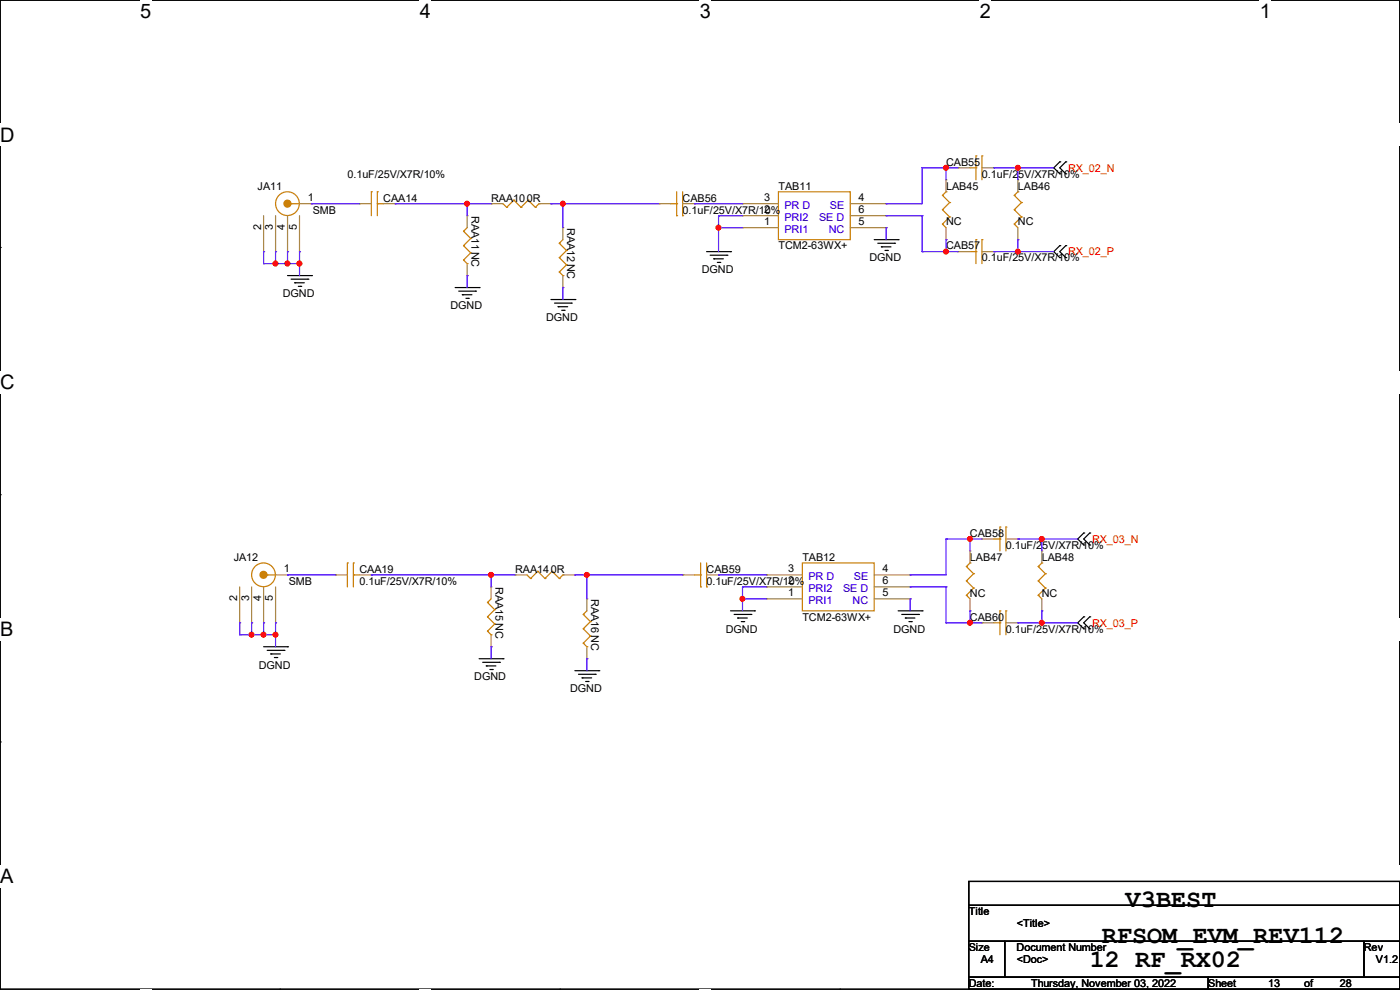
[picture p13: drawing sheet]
<svg xmlns="http://www.w3.org/2000/svg" width="297mm" height="210mm" viewBox="0 0 297 210" stroke-linecap="round" stroke-linejoin="round" font-family="sans-serif">
<defs><g id="words">
<g font-size="5.3">
<text x="238.8" y="192.5">V3BEST</text>
<text x="233.7" y="200.1">RFSOM_EVM_REV112</text>
<text x="231.2" y="205.2">12 RF_RX02</text>
</g>
<g font-size="4.2">
<text x="29.7" y="3.9">5</text>
<text x="89.1" y="3.9">4</text>
<text x="148.5" y="3.9">3</text>
<text x="207.9" y="3.9">2</text>
<text x="267.3" y="3.9">1</text>
<text x="0" y="30.1">D</text>
<text x="0" y="82.5">C</text>
<text x="0" y="135">B</text>
<text x="0" y="187.4">A</text>
<text x="297" y="187.4">A</text>
</g>
<g font-size="2.3">
<text x="200.7" y="35.1">CAB55</text>
<text x="54.7" y="40.2">JA11</text>
<text x="73.7" y="37.7">0.1uF/25V/X7R/10%</text>
<text x="165.1" y="40.2">TAB11</text>
<text x="200.7" y="40.2">LAB45</text>
<text x="208.3" y="37.7">0.1uF/25V/X7R/10%</text>
<text x="215.9" y="40.2">LAB46</text>
<text x="65.3" y="42.7">1</text>
<text x="66.3" y="45.3">SMB</text>
<text x="81.3" y="42.8">CAA14</text>
<text x="100" y="45.8" transform="rotate(90 100 45.8)">RAA11NC</text>
<text x="104.2" y="42.8">RAA100R</text>
<text x="144.8" y="42.8">CAB56</text>
<text x="144.8" y="45.3">0.1uF/25V/X7R/10%</text>
<text x="162.1" y="47.8">1</text>
<text x="162.1" y="45.2">2</text>
<text x="162.1" y="42.7">3</text>
<text x="182.2" y="42.7">4</text>
<text x="182.2" y="47.8">5</text>
<text x="182.2" y="45.2">6</text>
<text x="200.7" y="47.8">NC</text>
<text x="215.9" y="47.8">NC</text>
<text x="55.4" y="48.8" transform="rotate(-90 55.4 48.8)">2</text>
<text x="57.9" y="48.8" transform="rotate(-90 57.9 48.8)">3</text>
<text x="60.5" y="48.8" transform="rotate(-90 60.5 48.8)">4</text>
<text x="63" y="48.8" transform="rotate(-90 63 48.8)">5</text>
<text x="120.4" y="48.3" transform="rotate(90 120.4 48.3)">RAA12NC</text>
<text x="165.1" y="52.9">TCM2-63WX+</text>
<text x="200.7" y="52.9">CAB57</text>
<text x="148.9" y="58">DGND</text>
<text x="184.4" y="55.5">DGND</text>
<text x="208.3" y="55.5">0.1uF/25V/X7R/10%</text>
<text x="60" y="63.1">DGND</text>
<text x="95.5" y="65.6">DGND</text>
<text x="115.9" y="68.2">DGND</text>
<text x="205.8" y="113.9">CAB58</text>
<text x="49.6" y="119">JA12</text>
<text x="170.2" y="119">TAB12</text>
<text x="205.8" y="119">LAB47</text>
<text x="213.4" y="116.4">0.1uF/25V/X7R/10%</text>
<text x="221" y="119">LAB48</text>
<text x="60.2" y="121.4">1</text>
<text x="61.3" y="124">SMB</text>
<text x="76.2" y="121.5">CAA19</text>
<text x="76.2" y="124">0.1uF/25V/X7R/10%</text>
<text x="105.1" y="124.5" transform="rotate(90 105.1 124.5)">RAA15NC</text>
<text x="109.3" y="121.5">RAA140R</text>
<text x="149.9" y="121.5">CAB59</text>
<text x="149.9" y="124">0.1uF/25V/X7R/10%</text>
<text x="167.2" y="124">2</text>
<text x="167.2" y="121.4">3</text>
<text x="187.2" y="121.4">4</text>
<text x="187.2" y="124">6</text>
<text x="50.3" y="127.6" transform="rotate(-90 50.3 127.6)">2</text>
<text x="52.8" y="127.6" transform="rotate(-90 52.8 127.6)">3</text>
<text x="55.4" y="127.6" transform="rotate(-90 55.4 127.6)">4</text>
<text x="57.9" y="127.6" transform="rotate(-90 57.9 127.6)">5</text>
<text x="125.4" y="127" transform="rotate(90 125.4 127)">RAA16NC</text>
<text x="167.2" y="126.5">1</text>
<text x="170.2" y="131.7">TCM2-63WX+</text>
<text x="187.2" y="126.5">5</text>
<text x="205.8" y="131.7">CAB60</text>
<text x="205.8" y="126.6">NC</text>
<text x="221" y="126.6">NC</text>
<text x="154" y="134.2">DGND</text>
<text x="189.5" y="134.2">DGND</text>
<text x="213.4" y="134.2">0.1uF/25V/X7R/10%</text>
<text x="54.9" y="141.8">DGND</text>
<text x="100.6" y="144.4">DGND</text>
<text x="120.9" y="146.9">DGND</text>
<text x="205.5" y="194.1">Title</text>
<text x="215.7" y="196.7">&lt;Title&gt;</text>
<text x="205.5" y="201.8">Size</text>
<text x="215.7" y="201.8">Document Number</text>
<text x="289.4" y="201.8">Rev</text>
<text x="205.5" y="209.4">Date:</text>
<text x="208.1" y="204.3">A4</text>
<text x="215.7" y="204.3">&lt;Doc&gt;</text>
<text x="218.7" y="209.4">Thursday, November 03, 2022</text>
<text x="256.3" y="209.4">Sheet</text>
<text x="269" y="209.4">13</text>
<text x="276.7" y="209.4">of</text>
<text x="284.3" y="209.4">28</text>
<text x="291.9" y="204.3">V1.2</text>
</g>
<g font-size="2.3" fill="#f00">
<text x="226.6" y="36.4">RX_02_N</text>
<text x="226.6" y="54.2">RX_02_P</text>
<text x="231.7" y="115.1">RX_03_N</text>
<text x="231.7" y="132.9">RX_03_P</text>
</g>
<g font-size="2.3" fill="#00c">
<text x="166.4" y="46.8">PRI2</text>
<text x="166.4" y="44.3">PR D</text>
<text x="173.8" y="46.8">SE D</text>
<text x="176.1" y="44.3">SE</text>
<text x="166.4" y="49.4">PRI1</text>
<text x="175.8" y="49.4">NC</text>
<text x="171.5" y="125.6">PRI2</text>
<text x="171.5" y="123">PR D</text>
<text x="178.9" y="125.6">SE D</text>
<text x="181.1" y="123">SE</text>
<text x="171.5" y="128.1">PRI1</text>
<text x="180.9" y="128.1">NC</text>
</g>
</g></defs>
<path d="M0 0h297v209.8h-297z" fill="none" stroke="#000" stroke-width=".25"/>
<g fill="#fff">
<path d="M29.7 0h2.4v4.8h-2.4z"/>
<path d="M29.7 209.8h2.4v.2h-2.4z"/>
</g>
<path d="M59.4 0h.1M59.4 209.8h.1" fill="none" stroke="#000" stroke-width=".25"/>
<g fill="#fff">
<path d="M89.1 0h2.3v4.8h-2.3z"/>
<path d="M89.1 209.8h2.3v.2h-2.3z"/>
</g>
<path d="M118.8 0h.1M118.8 209.8h.1" fill="none" stroke="#000" stroke-width=".25"/>
<g fill="#fff">
<path d="M148.5 0h2.3v4.8h-2.3z"/>
<path d="M148.5 209.8h2.3v.2h-2.3z"/>
</g>
<path d="M178.2 0h.1M178.2 209.8h.1" fill="none" stroke="#000" stroke-width=".25"/>
<g fill="#fff">
<path d="M207.9 0h2.3v4.8h-2.3z"/>
<path d="M207.9 209.8h2.3v.2h-2.3z"/>
</g>
<path d="M237.6 0h.1M237.6 209.8h.1" fill="none" stroke="#000" stroke-width=".25"/>
<g fill="#fff">
<path d="M267.3 0h2.3v4.8h-2.3z"/>
<path d="M267.3 209.8h2.3v.2h-2.3z"/>
<path d="M0 26.2h3.1v4.8h-3.1z"/>
<path d="M297 26.2v4.8z"/>
<path d="M0 78.7h3.1v4.7h-3.1z"/>
<path d="M297 78.7v4.7z"/>
</g>
<path d="M0 52.5h.1M297 52.5h.1" fill="none" stroke="#000" stroke-width=".25"/>
<g fill="#fff">
<path d="M0 131.1h2.9v4.8h-2.9z"/>
<path d="M297 131.1v4.8z"/>
</g>
<path d="M0 104.9h.1M297 104.9h.1" fill="none" stroke="#000" stroke-width=".25"/>
<g fill="#fff">
<path d="M0 183.6h2.9v4.7h-2.9z"/>
<path d="M296.9 183.6h.1v4.7h-.1z"/>
</g>
<g fill="none" stroke="#000" stroke-width=".25">
<path d="M224.8 34.3h.1M224.8 36.9h.1M224.8 34.3l-1.2 1.3 1.2 1.3M226.1 36.9h.1M226.1 34.3h.1M226.1 34.3l-1.3 1.3 1.3 1.3M61 58.5h5.1M61.8 59.2h3.5M62.5 60h.1M62.5 60h2.1M65.3 59.2h.1M66.1 58.5h.1"/>
<path d="M149.9 53.4h5.1M150.7 54.1h3.5M151.4 54.9h.1M151.4 54.9h2.1M152.2 55.7h.5M152.7 55.7h.1M154.2 54.1h.1M155 53.4h.1M185.5 50.8h5M186.2 51.6h3.6M187 52.4h.1M187 52.4h2"/>
<path d="M187.7 53.1h.6M188.3 53.1h.1M189.8 51.6h.1M190.5 50.8h.1M224.8 52.1h.1M224.8 54.7h.1M224.8 52.1l-1.2 1.3 1.2 1.3M226.1 54.7h.1M226.1 52.1h.1M226.1 52.1l-1.3 1.3 1.3 1.3M63.3 60.7h.5M63.8 60.7h.1"/>
<path d="M96.6 61h5M97.3 61.8h3.6M98.1 62.5h.1M98.1 62.5h2M98.8 63.3h.6M99.4 63.3h.1M100.9 61.8h.1M101.6 61h.1M116.9 63.5h5.1M117.6 64.3h3.6M118.4 65.1h.1M118.4 65.1h2"/>
<path d="M119.2 65.8h.5M119.7 65.8h.1M121.2 64.3h.1M122 63.5h.1M229.9 113.1h.1M229.9 115.6h.1M229.9 113.1l-1.3 1.2 1.3 1.3M231.2 115.6h.1M231.2 113.1h.1M231.2 113.1l-1.3 1.2 1.3 1.3M55.9 137.2h5.1M56.7 138h3.5"/>
<path d="M57.4 138.7h.1M57.4 138.7h2.1M58.2 139.5h.5M58.7 139.5h.1M60.2 138h.1M61 137.2h.1M101.6 139.7h5.1M106.7 139.7h.1M155 129.6h5.1M155.7 130.3h3.6M156.5 131.1h.1M156.5 131.1h2"/>
<path d="M157.3 131.9h.5M157.8 131.9h.1M159.3 130.3h.1M160.1 129.6h.1M190.5 129.6h5.1M191.3 130.3h3.6M192.1 131.1h.1M192.1 131.1h2M192.8 131.9h.5M193.3 131.9h.1M194.9 130.3h.1M195.6 129.6h.1"/>
<path d="M229.9 130.9h.1M229.9 133.4h.1M229.9 130.9l-1.3 1.2 1.3 1.3M231.2 133.4h.1M231.2 130.9h.1M231.2 130.9l-1.3 1.2 1.3 1.3M0 157.4h.1M102.4 140.5h3.6M103.2 141.3h.1M103.2 141.3h2M103.9 142h.5M104.4 142h.1"/>
<path d="M106 140.5h.1M122 142.3h5M122.7 143h3.6M123.5 143.8h.1M123.5 143.8h2M124.2 144.6h.6M124.8 144.6h.1M126.3 143h.1M127 142.3h.1M297 157.4h.1M205.5 187h91.5v5.1h-91.5zM205.5 192.1h91.5v7.6h-91.5z"/>
<path d="M205.5 199.7h7.6v7.6h-7.6zM213.1 199.7h76.2v7.6h-76.2zM289.3 199.7h7.7v7.6h-7.7zM205.5 207.3h50.8v2.5h-50.8zM256.3 207.3h40.7v2.5h-40.7z"/>
</g>
<g fill="none" stroke="#cc8006" stroke-width=".25">
<path d="M205.8 35.6h1.3M207.1 33.1h.1M207.1 35.6h.1M207.1 33.1v5M208.3 33.1h.1M208.3 33.1v5M61.8 43.2h.1M61.8 43.2h1.7M78.8 40.7h.1M78.8 40.7v5.1M80.1 40.7h.1M80.1 43.2h.1"/>
<path d="M80.1 40.7v5.1M80.1 43.2h1.2M98.3 49.1h.1M98.3 52.1h.1M98.3 55.2h.1M98.3 49.1l1.6 1.5M98.3 52.1l1.6 1.5M98.3 55.2l.8 .7M99.1 55.9h.1M99.1 48.3l-.8 .8M99.9 50.6h.1M99.9 53.6h.1"/>
<path d="M99.9 50.6l-1.6 1.5M99.9 53.6l-1.6 1.6M106.7 43.2l.8 .8M107.5 44h.1M109 42.5h.1M109 42.5l-1.5 1.5M109 42.5l1.5 1.5M110.5 44h.1M112.1 42.5h.1M112.1 42.5l-1.6 1.5M112.1 42.5l1.5 1.5M113.6 44h.1"/>
<path d="M114.3 43.2h.1M114.3 43.2l-.7 .8M118.7 51.6h.1M118.7 54.7h.1M118.7 57.7h.1M118.7 51.6l1.5 1.5M118.7 54.7l1.5 1.5M118.7 57.7l.7 .8M119.4 58.5h.1M119.4 50.8l-.7 .8M120.2 53.1h.1M120.2 56.2h.1"/>
<path d="M120.2 53.1l-1.5 1.6M120.2 56.2l-1.5 1.5M142.3 43.2h1.3M143.6 45.8h.1M143.6 43.2h.1M143.6 40.7v5.1M144.8 45.8h.1M144.8 40.7v5.1M165.1 40.7h15.3v10.1h-15.3zM199.9 47.5h.1M199.9 44.5h.1M199.9 41.4h.1"/>
<path d="M199.9 47.5l.8 .8M199.9 44.5l1.6 1.5M199.9 41.4l1.6 1.6M200.7 40.7h.1M200.7 40.7l-.8 .7M201.5 46h.1M201.5 43h.1M201.5 46l-1.6 1.5M201.5 43l-1.6 1.5M205.8 53.4h1.3M207.1 50.8h.1M207.1 53.4h.1"/>
<path d="M207.1 50.8v5.1M208.3 50.8h.1M208.3 50.8v5.1M215.2 47.5h.1M215.2 44.5h.1M215.2 41.4h.1M215.2 47.5l.7 .8M215.2 44.5l1.5 1.5M215.2 41.4l1.5 1.6M215.9 40.7h.1M215.9 40.7l-.7 .7M216.7 46h.1"/>
<path d="M216.7 43h.1M216.7 46l-1.5 1.5M216.7 43l-1.5 1.5M73.7 119.4h.1M73.7 119.4v5.1M75 119.4h.1M75 119.4v5.1M148.6 119.4v5.1M149.9 119.4v5.1M170.2 119.4h15.3v10.2h-15.3zM205.8 119.4h.1M205.8 119.4l-.8 .8"/>
<path d="M210.9 114.3h1.2M212.1 111.8h.1M212.1 114.3h.1M212.1 111.8v5.1M213.4 111.8h.1M213.4 111.8v5.1M221 119.4h.1M221 119.4l-.7 .8M56.7 122h.1M56.7 122h1.8M75 122h.1M75 122h1.2"/>
<path d="M103.4 127.8h.1M103.4 130.9h.1M103.4 133.9h.1M103.4 127.8l1.5 1.5M103.4 130.9l1.5 1.5M103.4 133.9l.8 .8M104.2 134.7h.1M104.2 127l-.8 .8M104.9 129.3h.1M104.9 132.4h.1M104.9 129.3l-1.5 1.6M104.9 132.4l-1.5 1.5"/>
<path d="M111.8 122l.8 .7M112.6 122.7h.1M114.1 121.2h.1M114.1 121.2l-1.5 1.5M114.1 121.2l1.5 1.5M115.6 122.7h.1M117.1 121.2h.1M117.1 121.2l-1.5 1.5M117.1 121.2l1.6 1.5M118.7 122.7h.1M119.4 122h.1M119.4 122l-.7 .7"/>
<path d="M123.7 130.3h.1M123.7 133.4h.1M123.7 136.4h.1M123.7 130.3l1.6 1.6M123.7 133.4l1.6 1.5M123.7 136.4l.8 .8M124.5 137.2h.1M124.5 129.6l-.8 .7M125.3 131.9h.1M125.3 134.9h.1M125.3 131.9l-1.6 1.5M125.3 134.9l-1.6 1.5"/>
<path d="M147.4 122h1.2M148.6 124.5h.1M148.6 122h.1M149.9 124.5h.1M205 126.3h.1M205 123.2h.1M205 120.2h.1M205 126.3l.8 .7M205 123.2l1.5 1.6M205 120.2l1.5 1.5M206.5 124.8h.1M206.5 121.7h.1"/>
<path d="M206.5 124.8l-1.5 1.5M206.5 121.7l-1.5 1.5M210.9 132.1h1.2M212.1 129.6h.1M212.1 132.1h.1M212.1 129.6v5.1M213.4 129.6h.1M213.4 129.6v5.1M220.3 126.3h.1M220.3 123.2h.1M220.3 120.2h.1M220.3 126.3l.7 .7"/>
<path d="M220.3 123.2l1.5 1.6M220.3 120.2l1.5 1.5M221.8 124.8h.1M221.8 121.7h.1M221.8 124.8l-1.5 1.5M221.8 121.7l-1.5 1.5"/>
<circle cx="61" cy="43.2" r="2.52"/>
<circle cx="55.9" cy="121.9" r="2.52"/>
</g>
<g fill="none" stroke="#a84" stroke-width=".25">
<path d="M200.7 38.1h.1M200.7 38.1v2.6M203.2 35.6h.1M203.2 35.6h2.6M208.3 35.6h2.6M210.9 35.6h.1M215.9 38.1h.1M215.9 38.1v2.6M55.9 53.4h.1M55.9 45.8v7.6M58.5 53.4h.1M58.5 45.8v7.6"/>
<path d="M61 53.4h.1M61 45.8v7.6M63.5 53.4h.1M63.5 43.2h2.6M63.5 45.8v7.6M66.1 43.2h.1M76.2 43.2h.1M76.2 43.2h2.6M81.3 43.2h2.6M83.9 43.2h.1M99.1 45.8h.1M99.1 58.5h.1"/>
<path d="M99.1 45.8v2.5M99.1 55.9v2.6M104.2 43.2h.1M104.2 43.2h2.5M114.3 43.2h2.6M116.9 43.2h.1M119.4 48.3h.1M119.4 48.3v2.5M119.4 58.5v2.5M139.7 43.2h.1M139.7 43.2h2.6M144.8 43.2h2.6"/>
<path d="M147.4 43.2h.1M157.5 48.3h.1M157.5 45.8h.1M157.5 43.2h.1M157.5 43.2h7.6M157.5 48.3h7.6M157.5 45.8h7.6M180.4 43.2h7.6M180.4 48.3h7.6M180.4 45.8h7.6M188 43.2h.1M188 48.3h.1"/>
<path d="M188 45.8h.1M200.7 50.8h.1M200.7 48.3v2.5M203.2 53.4h.1M203.2 53.4h2.6M208.3 53.4h2.6M210.9 53.4h.1M215.9 50.8h.1M215.9 48.3v2.5M119.4 61h.1M205.8 116.9h.1M205.8 116.9v2.5"/>
<path d="M208.3 114.3h.1M208.3 114.3h2.6M213.4 114.3h2.5M215.9 114.3h.1M221 116.9h.1M221 116.9v2.5M50.8 132.1h.1M50.8 124.5v7.6M53.4 132.1h.1M53.4 124.5v7.6M55.9 132.1h.1M55.9 124.5v7.6"/>
<path d="M58.5 132.1h.1M58.5 122h2.5M58.5 124.5v7.6M61 122h.1M71.2 122h.1M71.2 122h2.5M76.2 122h2.6M78.8 122h.1M104.2 124.5h.1M104.2 137.2h.1M104.2 124.5v2.5M104.2 134.7v2.5"/>
<path d="M109.3 122h.1M109.3 122h2.5M119.4 122h2.6M122 122h.1M124.5 127h.1M124.5 139.7h.1M124.5 127v2.6M124.5 137.2v2.5M144.8 122h.1M144.8 122h2.6M149.9 122h2.5M152.4 122h.1"/>
<path d="M162.6 127h.1M162.6 124.5h.1M162.6 122h.1M162.6 122h7.6M162.6 127h7.6M162.6 124.5h7.6M185.5 122h7.6M185.5 127h7.6M185.5 124.5h7.6M193.1 122h.1M193.1 127h.1M193.1 124.5h.1"/>
<path d="M205.8 129.6h.1M205.8 127v2.6M208.3 132.1h.1M208.3 132.1h2.6M213.4 132.1h2.5M215.9 132.1h.1M221 129.6h.1M221 127v2.6"/>
</g>
<g fill="#cc8006" stroke="#cc8006" stroke-width=".25">
<circle cx="61" cy="43.2" r=".74"/>
<circle cx="55.9" cy="121.9" r=".74"/>
</g>
<g fill="none" stroke="#4200ff" stroke-width=".25">
<path d="M195.6 35.6h.1M195.6 35.6h7.6M195.6 35.6v7.6h-7.6M200.7 35.6h.1M200.7 35.6v2.5M210.9 35.6h.1M210.9 35.6h12.7M215.9 35.6h.1M215.9 35.6v2.5M55.9 53.4h.1M55.9 55.9h.1M55.9 53.4v2.5"/>
<path d="M55.9 55.9h7.6M58.5 53.4h.1M58.5 55.9h.1M58.5 53.4v2.5M61 53.4h.1M61 55.9h.1M61 53.4v2.5M63.5 53.4h.1M63.5 55.9h.1M63.5 53.4v5.1M66.1 43.2h.1M66.1 43.2h10.1"/>
<path d="M83.9 43.2h.1M83.9 43.2h20.3M99.1 43.2h.1M99.1 58.5h.1M99.1 43.2v2.6M99.1 58.5v2.5M116.9 43.2h.1M116.9 43.2h22.8M119.4 43.2h.1M119.4 43.2v5.1M147.4 43.2h.1M147.4 43.2h10.1"/>
<path d="M152.4 48.3h.1M152.4 45.8h.1M152.4 45.8v7.6M152.4 48.3h5.1M152.4 45.8h5.1M188 43.2h.1M188 45.8h.1M188 48.3h.1M188 45.8h7.6M188 48.3v2.5M195.6 45.8h.1M195.6 53.4h.1"/>
<path d="M195.6 45.8v7.6M195.6 53.4h7.6M200.7 50.8h.1M200.7 53.4h.1M200.7 50.8v2.6M210.9 53.4h.1M210.9 53.4h12.7M215.9 50.8h.1M215.9 53.4h.1M215.9 50.8v2.6M119.4 61h.1M119.4 61v2.5"/>
<path d="M200.7 114.3h.1M200.7 114.3v7.7h-7.6M200.7 114.3h7.6M205.8 114.3h.1M205.8 114.3v2.6M215.9 114.3h.1M215.9 114.3h12.7M221 114.3h.1M221 114.3v2.6M50.8 132.1h.1M50.8 134.7h.1M50.8 132.1v2.6"/>
<path d="M50.8 134.7h7.7M53.4 132.1h.1M53.4 134.7h.1M53.4 132.1v2.6M55.9 132.1h.1M55.9 134.7h.1M55.9 132.1v2.6M58.5 132.1h.1M58.5 134.7h.1M58.5 132.1v5.1M61 122h.1M61 122h10.2"/>
<path d="M78.8 122h.1M78.8 122h30.5M104.2 122h.1M104.2 137.2h.1M104.2 122v2.5M104.2 137.2v2.5M122 122h.1M122 122h22.8M124.5 122h.1M124.5 139.7h.1M124.5 122v5M124.5 139.7v2.6"/>
<path d="M152.4 122h.1M152.4 122h10.2M157.5 127h.1M157.5 124.5h.1M157.5 127h5.1M157.5 124.5v5.1M157.5 124.5h5.1M193.1 122h.1M193.1 124.5h.1M193.1 127h.1M193.1 124.5h7.6M193.1 127v2.6"/>
<path d="M200.7 124.5h.1M200.7 132.1h.1M200.7 124.5v7.6M200.7 132.1h7.6M205.8 129.6h.1M205.8 132.1h.1M205.8 129.6v2.5M215.9 132.1h.1M215.9 132.1h12.7M221 129.6h.1M221 132.1h.1M221 129.6v2.5"/>
</g>
<g fill="#f00" stroke="#f00" stroke-width=".25">
<circle cx="152.4" cy="48.3" r=".49"/>
<circle cx="157.5" cy="127" r=".49"/>
<circle cx="200.7" cy="35.6" r=".49"/>
<circle cx="215.9" cy="35.6" r=".49"/>
<circle cx="99.1" cy="43.2" r=".49"/>
<circle cx="119.4" cy="43.2" r=".49"/>
<circle cx="200.7" cy="53.4" r=".49"/>
<circle cx="215.9" cy="53.4" r=".49"/>
<circle cx="61" cy="55.9" r=".49"/>
<circle cx="58.4" cy="55.9" r=".49"/>
<circle cx="63.5" cy="55.9" r=".49"/>
<circle cx="205.8" cy="114.3" r=".49"/>
<circle cx="221" cy="114.3" r=".49"/>
<circle cx="104.2" cy="121.9" r=".49"/>
<circle cx="124.5" cy="121.9" r=".49"/>
<circle cx="205.8" cy="132.1" r=".49"/>
<circle cx="53.4" cy="134.6" r=".49"/>
<circle cx="221" cy="132.1" r=".49"/>
<circle cx="55.9" cy="134.6" r=".49"/>
<circle cx="58.4" cy="134.6" r=".49"/>
</g>
<use href="#words"/>
</svg>
